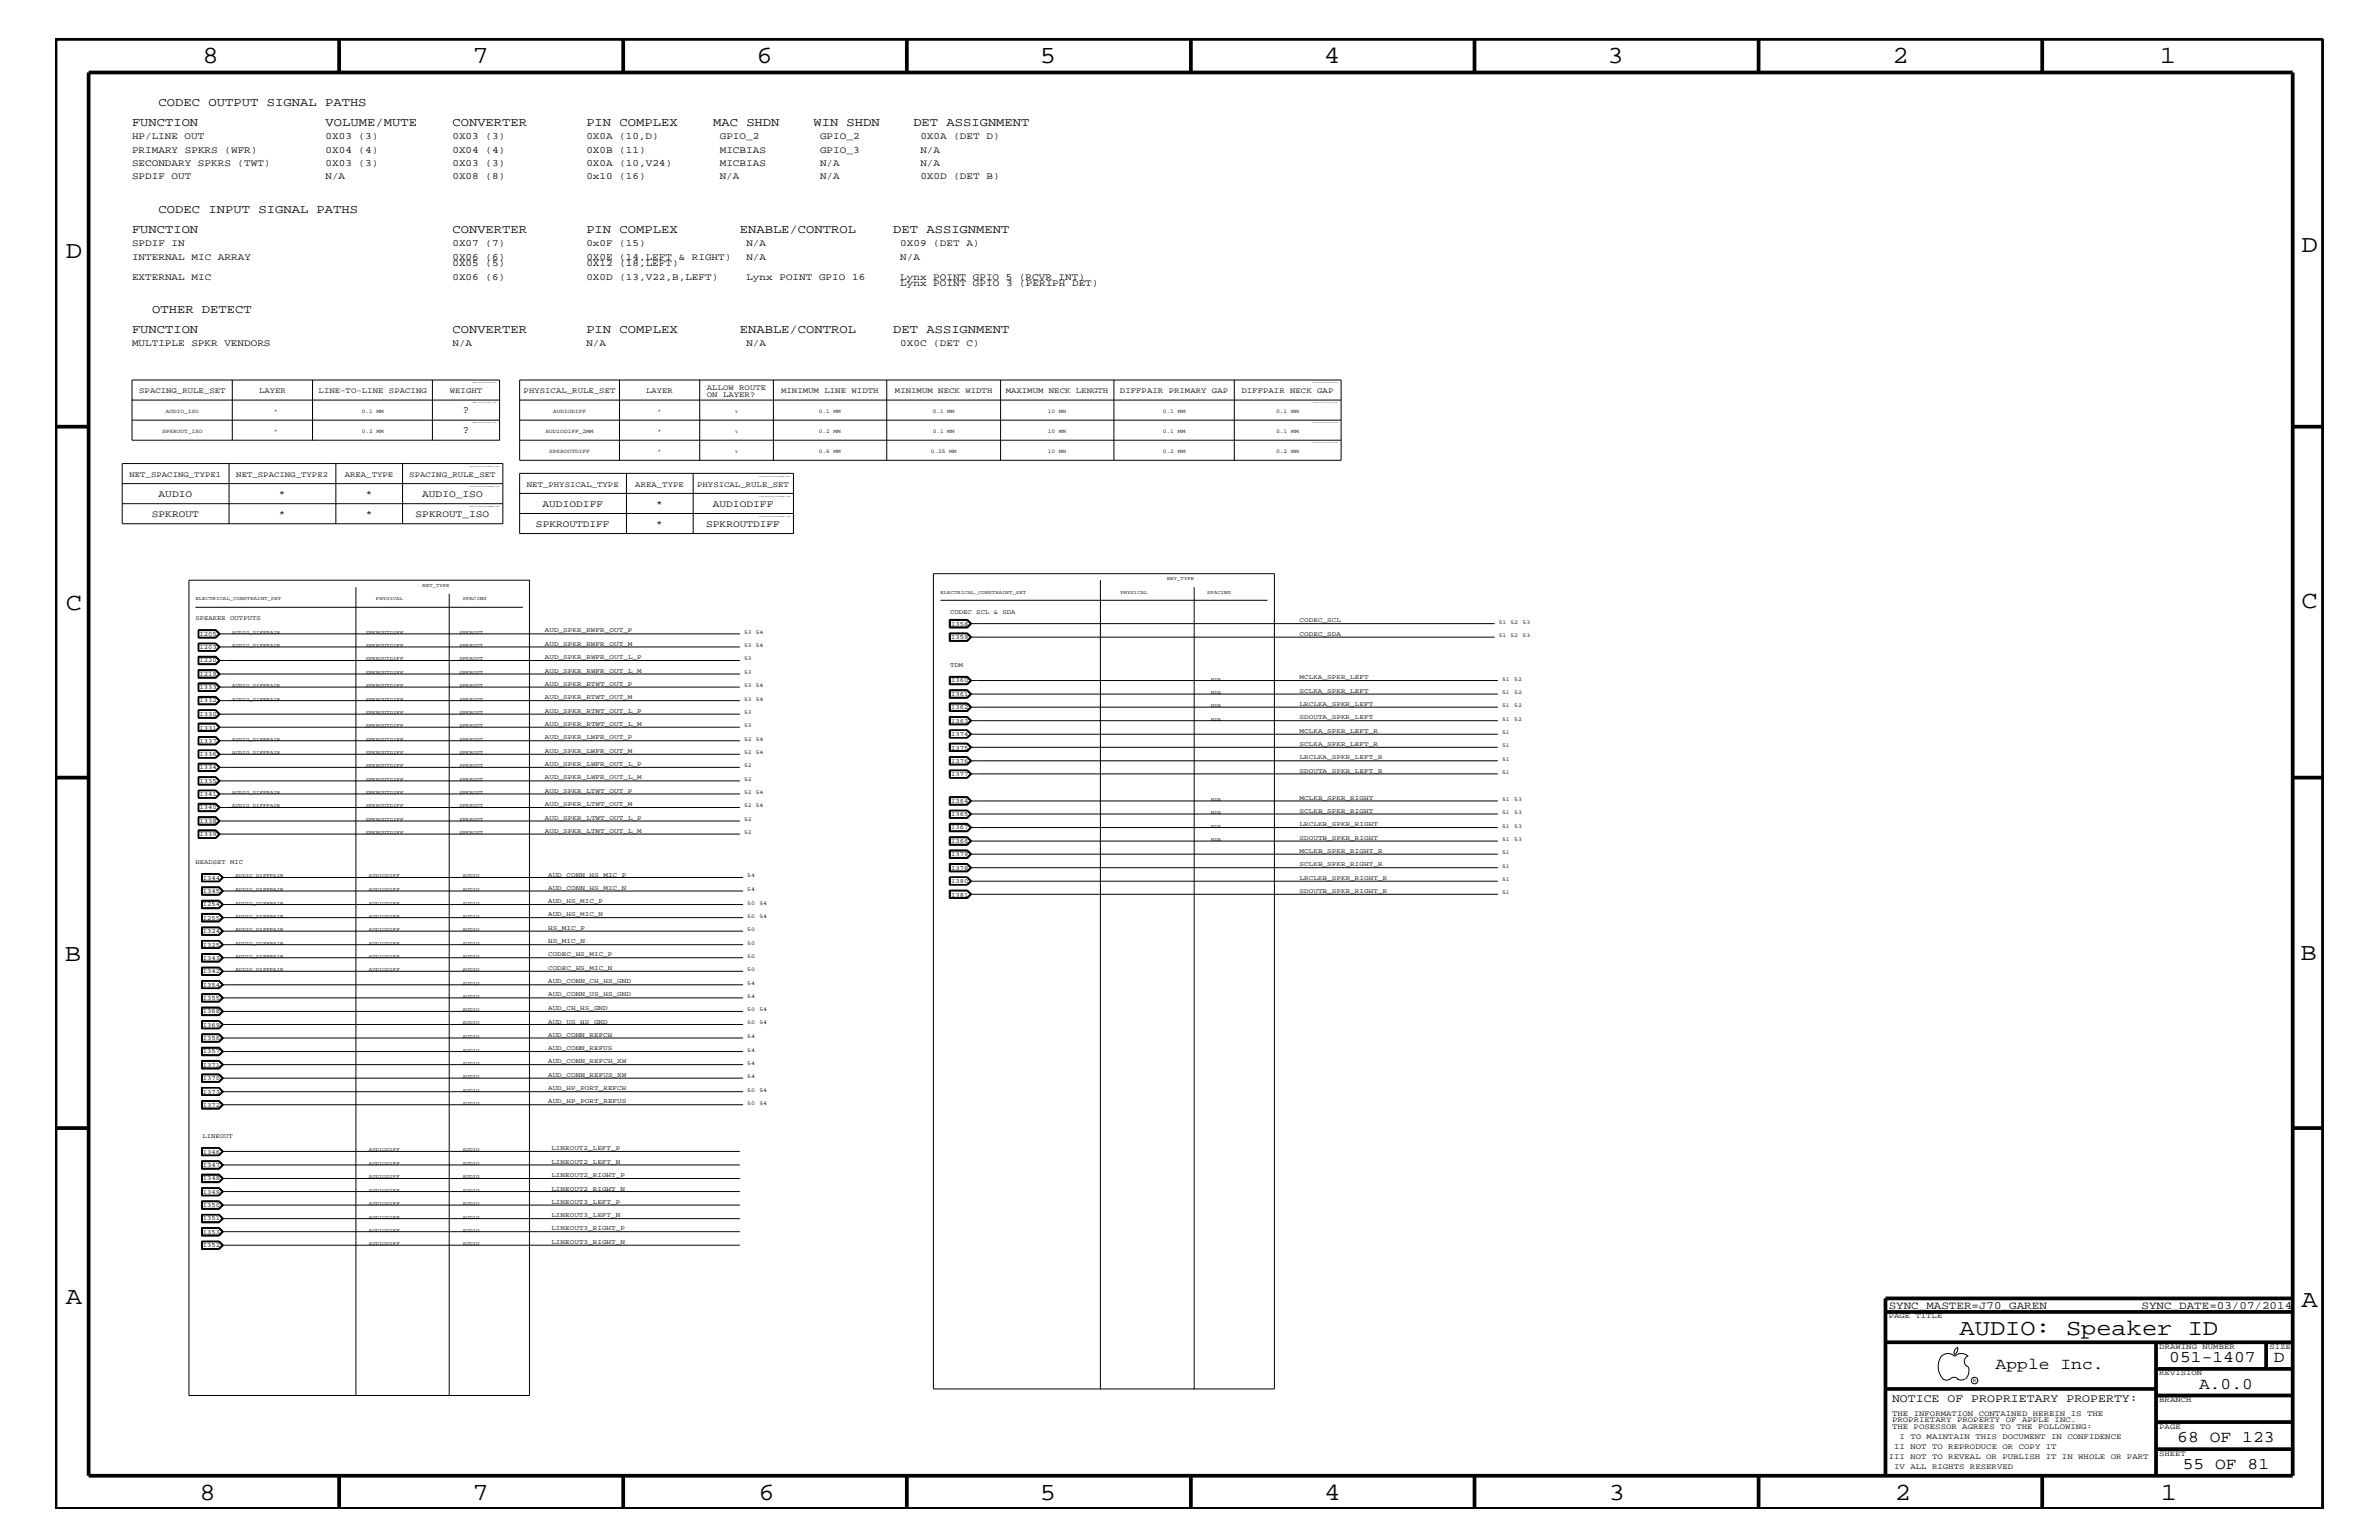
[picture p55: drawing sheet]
<svg xmlns="http://www.w3.org/2000/svg" width="432mm" height="279mm" viewBox="0 0 432 279" stroke-linecap="round" stroke-linejoin="round" font-family="sans-serif">
<defs><g id="words">
<g font-size="4.5">
<text x="36.7" y="11.5">8</text>
<text x="85.8" y="11.5">7</text>
<text x="137.3" y="11.5">6</text>
<text x="188.7" y="11.5">5</text>
<text x="240.3" y="11.5">4</text>
<text x="291.8" y="11.5">3</text>
<text x="343.5" y="11.5">2</text>
<text x="392" y="11.5">1</text>
<text x="11.9" y="46.8">D</text>
<text x="417.7" y="45.7">D</text>
<text x="11.9" y="110.6">C</text>
<text x="417.7" y="110.3">C</text>
<text x="11.8" y="174.3">B</text>
<text x="417.6" y="174.2">B</text>
<text x="11.9" y="236.7">A</text>
<text x="417.7" y="237.1">A</text>
<text x="36.2" y="272.1">8</text>
<text x="85.8" y="272.1">7</text>
<text x="137.7" y="272.1">6</text>
<text x="188.7" y="272.1">5</text>
<text x="240.4" y="272.1">4</text>
<text x="292" y="272.1">3</text>
<text x="343.9" y="272.1">2</text>
<text x="392.2" y="272.1">1</text>
</g>
<text font-size="4.1" x="355.7" y="242.3">AUDIO: Speaker ID</text>
<g font-size="3">
<text x="362.2" y="248.4">Apple Inc.</text>
<text x="393.7" y="247.1">051-1407</text>
<text x="399.2" y="252">A.0.0</text>
<text x="412.7" y="247.1">D</text>
<text x="395.2" y="261.6">68 OF 123</text>
<text x="396.2" y="266.6">55 OF 81</text>
</g>
<g font-size="2.2">
<text x="24" y="22.9">FUNCTION</text>
<text x="28.8" y="19.2">CODEC OUTPUT SIGNAL PATHS</text>
<text x="59.1" y="22.9">VOLUME/MUTE</text>
<text x="82.1" y="22.9">CONVERTER</text>
<text x="106.4" y="22.9">PIN COMPLEX</text>
<text x="129.5" y="22.9">MAC SHDN</text>
<text x="147.7" y="22.9">WIN SHDN</text>
<text x="165.8" y="22.9">DET ASSIGNMENT</text>
<text x="28.8" y="38.6">CODEC INPUT SIGNAL PATHS</text>
<text x="24" y="42.3">FUNCTION</text>
<text x="82.1" y="42.3">CONVERTER</text>
<text x="106.4" y="42.3">PIN COMPLEX</text>
<text x="134.3" y="42.3">ENABLE/CONTROL</text>
<text x="162.1" y="42.3">DET ASSIGNMENT</text>
<text x="27.6" y="56.8">OTHER DETECT</text>
<text x="24" y="60.4">FUNCTION</text>
<text x="82.1" y="60.4">CONVERTER</text>
<text x="106.4" y="60.4">PIN COMPLEX</text>
<text x="134.3" y="60.4">ENABLE/CONTROL</text>
<text x="162.1" y="60.4">DET ASSIGNMENT</text>
</g>
<text font-size="2.1" x="343.4" y="254.4">NOTICE OF PROPRIETARY PROPERTY:</text>
<g font-size="2">
<text x="342.8" y="237.4">SYNC_MASTER=J70_GAREN</text>
<text x="388.7" y="237.4">SYNC_DATE=03/07/2014</text>
</g>
<g font-size="1.9">
<text x="84" y="75">?</text>
<text x="84" y="78.6">?</text>
</g>
<g font-size="1.8">
<text x="24" y="27.7">PRIMARY SPKRS (WFR)</text>
<text x="24" y="25.3">HP/LINE OUT</text>
<text x="59.1" y="25.3">0X03 (3)</text>
<text x="59.1" y="27.7">0X04 (4)</text>
<text x="82.1" y="25.3">0X03 (3)</text>
<text x="82.1" y="27.7">0X04 (4)</text>
<text x="106.4" y="27.7">0X0B (11)</text>
<text x="106.4" y="25.3">0X0A (10,D)</text>
<text x="130.6" y="25.3">GPIO_2</text>
<text x="130.6" y="27.7">MICBIAS</text>
<text x="148.8" y="27.7">GPIO_3</text>
<text x="148.8" y="25.3">GPIO_2</text>
<text x="167" y="25.3">0X0A (DET D)</text>
<text x="167" y="27.7">N/A</text>
<text x="24" y="32.5">SPDIF OUT</text>
<text x="24" y="30.2">SECONDARY SPKRS (TWT)</text>
<text x="59.1" y="32.5">N/A</text>
<text x="59.1" y="30.2">0X03 (3)</text>
<text x="82.1" y="30.2">0X03 (3)</text>
<text x="82.1" y="32.5">0X08 (8)</text>
<text x="106.4" y="32.5">0x10 (16)</text>
<text x="106.4" y="30.2">0X0A (10,V24)</text>
<text x="130.6" y="30.2">MICBIAS</text>
<text x="130.6" y="32.5">N/A</text>
<text x="148.8" y="30.2">N/A</text>
<text x="148.8" y="32.5">N/A</text>
<text x="167" y="32.5">0X0D (DET B)</text>
<text x="167" y="30.2">N/A</text>
<text x="24" y="47.1">INTERNAL MIC ARRAY</text>
<text x="24" y="44.6">SPDIF IN</text>
<text x="82.1" y="47.1">0X06 (6)</text>
<text x="82.1" y="44.6">0X07 (7)</text>
<text x="106.4" y="47.1">0X0E (14,LEFT &amp; RIGHT)</text>
<text x="106.4" y="44.6">0x0F (15)</text>
<text x="135.5" y="44.6">N/A</text>
<text x="135.5" y="47.1">N/A</text>
<text x="163.4" y="44.6">0X09 (DET A)</text>
<text x="163.4" y="47.1">N/A</text>
<text x="24" y="50.7">EXTERNAL MIC</text>
<text x="82.1" y="48.3">0X05 (5)</text>
<text x="82.1" y="50.7">0X06 (6)</text>
<text x="106.4" y="50.7">0X0D (13,V22,B,LEFT)</text>
<text x="106.4" y="48.3">0X12 (18,LEFT)</text>
<text x="135.5" y="50.7">Lynx POINT GPIO 16</text>
<text x="163.4" y="50.7">Lynx POINT GPIO 5 (RCVR INT)</text>
<text x="163.4" y="51.9">Lynx POINT GPIO 3 (PERIPH DET)</text>
<text x="24" y="62.9">MULTIPLE SPKR VENDORS</text>
<text x="82.1" y="62.9">N/A</text>
<text x="106.4" y="62.9">N/A</text>
<text x="135.5" y="62.9">N/A</text>
<text x="163.4" y="62.9">0X0C (DET C)</text>
<text x="27.6" y="93.8">SPKROUT</text>
<text x="28.8" y="90.1">AUDIO</text>
<text x="50.6" y="90.1">*</text>
<text x="50.6" y="93.8">*</text>
<text x="66.4" y="90.1">*</text>
<text x="66.4" y="93.8">*</text>
<text x="75.4" y="93.8">SPKROUT_ISO</text>
<text x="76.6" y="90.1">AUDIO_ISO</text>
<text x="97.3" y="95.6">SPKROUTDIFF</text>
<text x="98.5" y="92">AUDIODIFF</text>
<text x="119.1" y="92">*</text>
<text x="119.1" y="95.6">*</text>
<text x="128.2" y="95.6">SPKROUTDIFF</text>
<text x="129.4" y="92">AUDIODIFF</text>
</g>
<g font-size="1.4">
<text x="25.3" y="71.3">SPACING_RULE_SET</text>
<text x="47" y="71.3">LAYER</text>
<text x="57.8" y="71.3">LINE-TO-LINE SPACING</text>
<text x="81.7" y="71.3">WEIGHT</text>
<text x="95" y="71.3">PHYSICAL_RULE_SET</text>
<text x="117.3" y="71.3">LAYER</text>
<text x="128.3" y="70.7">ALLOW ROUTE</text>
<text x="128.3" y="72">ON LAYER?</text>
<text x="141.8" y="71.3">MINIMUM LINE WIDTH</text>
<text x="162.4" y="71.3">MINIMUM NECK WIDTH</text>
<text x="182.5" y="71.3">MAXIMUM NECK LENGTH</text>
<text x="203.3" y="71.3">DIFFPAIR PRIMARY GAP</text>
<text x="225.3" y="71.3">DIFFPAIR NECK GAP</text>
<text x="23.5" y="86.5">NET_SPACING_TYPE1</text>
<text x="42.9" y="86.5">NET_SPACING_TYPE2</text>
<text x="62.6" y="86.5">AREA_TYPE</text>
<text x="74.3" y="86.5">SPACING_RULE_SET</text>
<text x="95.6" y="88.3">NET_PHYSICAL_TYPE</text>
<text x="115.3" y="88.3">AREA_TYPE</text>
<text x="126.5" y="88.3">PHYSICAL_RULE_SET</text>
<text x="342.8" y="239.2">PAGE TITLE</text>
<text x="391.9" y="244.7">DRAWING NUMBER</text>
<text x="411.9" y="244.7">SIZE</text>
<text x="391.9" y="249.5">REVISION</text>
<text x="343.4" y="256.8">THE INFORMATION CONTAINED HEREIN IS THE</text>
<text x="391.9" y="254.4">BRANCH</text>
<text x="343.4" y="258">PROPRIETARY PROPERTY OF APPLE INC.</text>
<text x="343.4" y="259.3">THE POSESSOR AGREES TO THE FOLLOWING:</text>
<text x="343.8" y="262.9">II NOT TO REPRODUCE OR COPY IT</text>
<text x="344.8" y="261.1">I TO MAINTAIN THIS DOCUMENT IN CONFIDENCE</text>
<text x="391.9" y="259.3">PAGE</text>
<text x="342.8" y="264.7">III NOT TO REVEAL OR PUBLISH IT IN WHOLE OR PART</text>
<text x="343.8" y="266.6">IV ALL RIGHTS RESERVED</text>
<text x="391.9" y="264.1">SHEET</text>
</g>
<g font-size="1.2">
<text x="35.5" y="112.6">SPEAKER OUTPUTS</text>
<text x="172.5" y="111.4">CODEC SCL &amp; SDA</text>
<text x="172.6" y="113.6">I358</text>
<text x="235.9" y="112.9">CODEC_SCL</text>
<text x="36.2" y="117.8">I203</text>
<text x="36.2" y="115.3">I205</text>
<text x="98.9" y="117.2">AUD_SPKR_RWFR_OUT_M</text>
<text x="98.9" y="114.8">AUD_SPKR_RWFR_OUT_P</text>
<text x="98.9" y="119.6">AUD_SPKR_RWFR_OUT_L_P</text>
<text x="172.6" y="115.9">I359</text>
<text x="235.9" y="115.3">CODEC_SDA</text>
<text x="36.2" y="122.6">I219</text>
<text x="36.2" y="120.2">I220</text>
<text x="36.2" y="125.1">I333</text>
<text x="98.9" y="122">AUD_SPKR_RWFR_OUT_L_M</text>
<text x="98.9" y="124.4">AUD_SPKR_RTWT_OUT_P</text>
<text x="172.5" y="121">TDM</text>
<text x="172.6" y="123.8">I360</text>
<text x="235.9" y="123.2">MCLKA_SPKR_LEFT</text>
<text x="235.9" y="125.7">SCLKA_SPKR_LEFT</text>
<text x="36.2" y="129.9">I330</text>
<text x="36.2" y="127.5">I332</text>
<text x="98.9" y="126.9">AUD_SPKR_RTWT_OUT_M</text>
<text x="98.9" y="129.3">AUD_SPKR_RTWT_OUT_L_P</text>
<text x="98.9" y="131.7">AUD_SPKR_RTWT_OUT_L_M</text>
<text x="172.6" y="126.3">I361</text>
<text x="172.6" y="128.7">I362</text>
<text x="172.6" y="131.1">I363</text>
<text x="235.9" y="128">LRCLKA_SPKR_LEFT</text>
<text x="235.9" y="130.5">SDOUTA_SPKR_LEFT</text>
<text x="36.2" y="132.4">I331</text>
<text x="36.2" y="137.2">I336</text>
<text x="36.2" y="134.7">I337</text>
<text x="98.9" y="134.1">AUD_SPKR_LWFR_OUT_P</text>
<text x="98.9" y="136.6">AUD_SPKR_LWFR_OUT_M</text>
<text x="172.6" y="133.5">I374</text>
<text x="172.6" y="136">I375</text>
<text x="235.9" y="137.8">LRCLKA_SPKR_LEFT_R</text>
<text x="235.9" y="133">MCLKA_SPKR_LEFT_R</text>
<text x="235.9" y="135.3">SCLKA_SPKR_LEFT_R</text>
<text x="36.2" y="139.6">I334</text>
<text x="36.2" y="142">I335</text>
<text x="98.9" y="139">AUD_SPKR_LWFR_OUT_L_P</text>
<text x="98.9" y="141.4">AUD_SPKR_LWFR_OUT_L_M</text>
<text x="98.9" y="143.9">AUD_SPKR_LTWT_OUT_P</text>
<text x="172.6" y="138.4">I376</text>
<text x="172.6" y="140.8">I377</text>
<text x="235.9" y="140.2">SDOUTA_SPKR_LEFT_R</text>
<text x="36.2" y="149.3">I338</text>
<text x="36.2" y="146.8">I340</text>
<text x="36.2" y="144.5">I341</text>
<text x="98.9" y="146.2">AUD_SPKR_LTWT_OUT_M</text>
<text x="98.9" y="148.7">AUD_SPKR_LTWT_OUT_L_P</text>
<text x="172.6" y="145.7">I364</text>
<text x="172.6" y="148.1">I365</text>
<text x="235.9" y="145.1">MCLKB_SPKR_RIGHT</text>
<text x="235.9" y="149.9">LRCLKB_SPKR_RIGHT</text>
<text x="235.9" y="147.5">SCLKB_SPKR_RIGHT</text>
<text x="36.2" y="151.8">I339</text>
<text x="98.9" y="151.1">AUD_SPKR_LTWT_OUT_L_M</text>
<text x="172.6" y="152.9">I366</text>
<text x="172.6" y="150.5">I367</text>
<text x="172.6" y="155.4">I379</text>
<text x="235.9" y="152.3">SDOUTB_SPKR_RIGHT</text>
<text x="235.9" y="154.7">MCLKB_SPKR_RIGHT_R</text>
<text x="35.5" y="156.8">HEADSET MIC</text>
<text x="36.8" y="159.6">I344</text>
<text x="36.8" y="162">I345</text>
<text x="99.5" y="159">AUD_CONN_HS_MIC_P</text>
<text x="99.5" y="161.4">AUD_CONN_HS_MIC_N</text>
<text x="172.6" y="157.8">I378</text>
<text x="172.6" y="160.2">I380</text>
<text x="235.9" y="157.2">SCLKB_SPKR_RIGHT_R</text>
<text x="235.9" y="159.6">LRCLKB_SPKR_RIGHT_R</text>
<text x="235.9" y="162">SDOUTB_SPKR_RIGHT_R</text>
<text x="36.8" y="164.5">I254</text>
<text x="36.8" y="166.9">I255</text>
<text x="99.5" y="163.9">AUD_HS_MIC_P</text>
<text x="99.5" y="166.2">AUD_HS_MIC_N</text>
<text x="172.6" y="162.7">I381</text>
<text x="36.8" y="169.3">I324</text>
<text x="36.8" y="171.7">I325</text>
<text x="99.5" y="168.7">HS_MIC_P</text>
<text x="99.5" y="171.1">HS_MIC_N</text>
<text x="99.5" y="173.5">CODEC_HS_MIC_P</text>
<text x="36.8" y="176.6">I342</text>
<text x="36.8" y="174.2">I343</text>
<text x="36.8" y="179">I354</text>
<text x="99.5" y="176">CODEC_HS_MIC_N</text>
<text x="99.5" y="178.4">AUD_CONN_CH_HS_GND</text>
<text x="36.8" y="181.4">I355</text>
<text x="36.8" y="183.8">I368</text>
<text x="99.5" y="183.2">AUD_CH_HS_GND</text>
<text x="99.5" y="180.8">AUD_CONN_US_HS_GND</text>
<text x="99.5" y="185.7">AUD_US_HS_GND</text>
<text x="36.8" y="188.7">I356</text>
<text x="36.8" y="191.1">I357</text>
<text x="36.8" y="186.3">I369</text>
<text x="99.5" y="190.5">AUD_CONN_REFUS</text>
<text x="99.5" y="188.1">AUD_CONN_REFCH</text>
<text x="36.8" y="195.9">I370</text>
<text x="36.8" y="193.6">I371</text>
<text x="99.5" y="192.9">AUD_CONN_REFCH_XW</text>
<text x="99.5" y="197.8">AUD_HP_PORT_REFCH</text>
<text x="99.5" y="195.4">AUD_CONN_REFUS_XW</text>
<text x="36.8" y="200.9">I372</text>
<text x="36.8" y="198.4">I373</text>
<text x="99.5" y="200.2">AUD_HP_PORT_REFUS</text>
<text x="36.7" y="206.5">LINEOUT</text>
<text x="36.8" y="209.3">I346</text>
<text x="100.1" y="208.7">LINEOUT2_LEFT_P</text>
<text x="36.8" y="211.7">I347</text>
<text x="36.8" y="214.2">I348</text>
<text x="100.1" y="213.6">LINEOUT2_RIGHT_P</text>
<text x="100.1" y="211.1">LINEOUT2_LEFT_N</text>
<text x="36.8" y="216.6">I349</text>
<text x="36.8" y="219">I350</text>
<text x="36.8" y="221.4">I351</text>
<text x="100.1" y="220.8">LINEOUT3_LEFT_N</text>
<text x="100.1" y="216">LINEOUT2_RIGHT_N</text>
<text x="100.1" y="218.4">LINEOUT3_LEFT_P</text>
<text x="36.8" y="226.3">I352</text>
<text x="36.8" y="223.9">I353</text>
<text x="100.1" y="225.7">LINEOUT3_RIGHT_N</text>
<text x="100.1" y="223.2">LINEOUT3_RIGHT_P</text>
</g>
<g font-size="1">
<text x="30.1" y="75">AUDIO_ISO</text>
<text x="49.7" y="75">*</text>
<text x="65.7" y="75">0.1 MM</text>
<text x="100.4" y="75">AUDIODIFF</text>
<text x="119.4" y="75">*</text>
<text x="148.6" y="75">0.1 MM</text>
<text x="169.3" y="75">0.1 MM</text>
<text x="190.2" y="75">10 MM</text>
<text x="211" y="75">0.1 MM</text>
<text x="231.6" y="75">0.1 MM</text>
<text x="29.4" y="78.6">SPKROUT_ISO</text>
<text x="49.7" y="78.6">*</text>
<text x="65.7" y="78.6">0.2 MM</text>
<text x="99" y="78.6">AUDIODIFF_2MM</text>
<text x="99.7" y="82.2">SPKROUTDIFF</text>
<text x="119.4" y="78.6">*</text>
<text x="119.4" y="82.2">*</text>
<text x="148.6" y="78.6">0.2 MM</text>
<text x="148.6" y="82.2">0.6 MM</text>
<text x="169" y="82.2">0.25 MM</text>
<text x="169.3" y="78.6">0.1 MM</text>
<text x="190.2" y="78.6">10 MM</text>
<text x="190.2" y="82.2">10 MM</text>
<text x="211" y="78.6">0.1 MM</text>
<text x="211" y="82.2">0.2 MM</text>
<text x="231.6" y="78.6">0.1 MM</text>
<text x="231.6" y="82.2">0.2 MM</text>
<text x="272" y="113.1">51 52</text>
<text x="276.4" y="113.1">53</text>
<text x="135" y="117.4">53 54</text>
<text x="135" y="115">53 54</text>
<text x="135" y="119.8">53</text>
<text x="272" y="115.6">51 52</text>
<text x="276.4" y="115.6">53</text>
<text x="135" y="122.3">53</text>
<text x="135" y="124.7">53 54</text>
<text x="272.6" y="123.5">51</text>
<text x="272.6" y="125.9">51</text>
<text x="274.8" y="123.5">52</text>
<text x="274.8" y="125.9">52</text>
<text x="135" y="127.1">53 54</text>
<text x="135" y="129.6">53</text>
<text x="135" y="131.9">53</text>
<text x="272.6" y="128.3">51</text>
<text x="272.6" y="130.8">51</text>
<text x="274.8" y="128.3">52</text>
<text x="274.8" y="130.8">52</text>
<text x="135" y="134.4">52 54</text>
<text x="135" y="136.8">52 54</text>
<text x="272.6" y="133.2">51</text>
<text x="272.6" y="135.6">51</text>
<text x="135" y="139.2">52</text>
<text x="135" y="141.7">52</text>
<text x="272.6" y="138">51</text>
<text x="272.6" y="140.4">51</text>
<text x="135" y="146.5">52 54</text>
<text x="135" y="149">52</text>
<text x="135" y="144">52 54</text>
<text x="272.6" y="145.3">51</text>
<text x="272.6" y="147.7">51</text>
<text x="274.8" y="145.3">53</text>
<text x="274.8" y="147.7">53</text>
<text x="135" y="151.3">52</text>
<text x="272.6" y="150.1">51</text>
<text x="272.6" y="152.6">51</text>
<text x="272.6" y="155">51</text>
<text x="274.8" y="150.1">53</text>
<text x="274.8" y="152.6">53</text>
<text x="135.6" y="159.2">54</text>
<text x="135.6" y="161.7">54</text>
<text x="272.6" y="157.4">51</text>
<text x="272.6" y="159.9">51</text>
<text x="135.6" y="164.1">50</text>
<text x="135.6" y="166.5">50</text>
<text x="137.8" y="164.1">54</text>
<text x="137.8" y="166.5">54</text>
<text x="272.6" y="162.2">51</text>
<text x="135.6" y="168.9">50</text>
<text x="135.6" y="171.4">50</text>
<text x="135.6" y="173.8">50</text>
<text x="135.6" y="176.2">50</text>
<text x="135.6" y="178.7">54</text>
<text x="135.6" y="183.5">50</text>
<text x="135.6" y="181">54</text>
<text x="135.6" y="185.9">50</text>
<text x="137.8" y="183.5">54</text>
<text x="137.8" y="185.9">54</text>
<text x="135.6" y="190.8">54</text>
<text x="135.6" y="188.3">54</text>
<text x="135.6" y="193.2">54</text>
<text x="135.6" y="195.6">54</text>
<text x="135.6" y="198.1">50</text>
<text x="135.6" y="200.4">50</text>
<text x="137.8" y="198.1">54</text>
<text x="137.8" y="200.4">54</text>
<text x="358.1" y="250.7">R</text>
</g>
<g font-size=".9">
<text x="76.7" y="106.5">NET_TYPE</text>
<text x="170.7" y="107.7">ELECTRICAL_CONSTRAINT_SET</text>
<text x="203.4" y="107.7">PHYSICAL</text>
<text x="211.8" y="105.3">NET_TYPE</text>
<text x="219.1" y="107.7">SPACING</text>
<text x="35.5" y="108.9">ELECTRICAL_CONSTRAINT_SET</text>
<text x="68.2" y="108.9">PHYSICAL</text>
<text x="84" y="108.9">SPACING</text>
<text x="42.2" y="117.4">AUDIO_DIFFPAIR</text>
<text x="42.2" y="115">AUDIO_DIFFPAIR</text>
<text x="66.4" y="117.4">SPKROUTDIFF</text>
<text x="66.4" y="115">SPKROUTDIFF</text>
<text x="66.4" y="119.8">SPKROUTDIFF</text>
<text x="83.4" y="117.4">SPKROUT</text>
<text x="83.4" y="115">SPKROUT</text>
<text x="83.4" y="119.8">SPKROUT</text>
<text x="42.2" y="124.7">AUDIO_DIFFPAIR</text>
<text x="66.4" y="122.3">SPKROUTDIFF</text>
<text x="66.4" y="124.7">SPKROUTDIFF</text>
<text x="83.4" y="122.3">SPKROUT</text>
<text x="83.4" y="124.7">SPKROUT</text>
<text x="219.8" y="123.5">HDA</text>
<text x="219.8" y="125.9">HDA</text>
<text x="42.2" y="127.1">AUDIO_DIFFPAIR</text>
<text x="66.4" y="127.1">SPKROUTDIFF</text>
<text x="66.4" y="129.6">SPKROUTDIFF</text>
<text x="66.4" y="131.9">SPKROUTDIFF</text>
<text x="83.4" y="127.1">SPKROUT</text>
<text x="83.4" y="129.6">SPKROUT</text>
<text x="83.4" y="131.9">SPKROUT</text>
<text x="219.8" y="128.3">HDA</text>
<text x="219.8" y="130.8">HDA</text>
<text x="42.2" y="134.4">AUDIO_DIFFPAIR</text>
<text x="42.2" y="136.8">AUDIO_DIFFPAIR</text>
<text x="66.4" y="134.4">SPKROUTDIFF</text>
<text x="66.4" y="136.8">SPKROUTDIFF</text>
<text x="83.4" y="134.4">SPKROUT</text>
<text x="83.4" y="136.8">SPKROUT</text>
<text x="66.4" y="139.2">SPKROUTDIFF</text>
<text x="66.4" y="141.7">SPKROUTDIFF</text>
<text x="83.4" y="139.2">SPKROUT</text>
<text x="83.4" y="141.7">SPKROUT</text>
<text x="42.2" y="146.5">AUDIO_DIFFPAIR</text>
<text x="42.2" y="144">AUDIO_DIFFPAIR</text>
<text x="66.4" y="146.5">SPKROUTDIFF</text>
<text x="66.4" y="149">SPKROUTDIFF</text>
<text x="66.4" y="144">SPKROUTDIFF</text>
<text x="83.4" y="146.5">SPKROUT</text>
<text x="83.4" y="149">SPKROUT</text>
<text x="83.4" y="144">SPKROUT</text>
<text x="219.8" y="145.3">HDA</text>
<text x="219.8" y="147.7">HDA</text>
<text x="66.4" y="151.3">SPKROUTDIFF</text>
<text x="83.4" y="151.3">SPKROUT</text>
<text x="219.8" y="150.1">HDA</text>
<text x="219.8" y="152.6">HDA</text>
<text x="42.8" y="159.2">AUDIO_DIFFPAIR</text>
<text x="42.8" y="161.7">AUDIO_DIFFPAIR</text>
<text x="67" y="159.2">AUDIODIFF</text>
<text x="67" y="161.7">AUDIODIFF</text>
<text x="84" y="159.2">AUDIO</text>
<text x="84" y="161.7">AUDIO</text>
<text x="42.8" y="164.1">AUDIO_DIFFPAIR</text>
<text x="42.8" y="166.5">AUDIO_DIFFPAIR</text>
<text x="67" y="164.1">AUDIODIFF</text>
<text x="67" y="166.5">AUDIODIFF</text>
<text x="84" y="164.1">AUDIO</text>
<text x="84" y="166.5">AUDIO</text>
<text x="42.8" y="168.9">AUDIO_DIFFPAIR</text>
<text x="42.8" y="171.4">AUDIO_DIFFPAIR</text>
<text x="42.8" y="173.8">AUDIO_DIFFPAIR</text>
<text x="67" y="168.9">AUDIODIFF</text>
<text x="67" y="171.4">AUDIODIFF</text>
<text x="67" y="173.8">AUDIODIFF</text>
<text x="84" y="168.9">AUDIO</text>
<text x="84" y="171.4">AUDIO</text>
<text x="84" y="173.8">AUDIO</text>
<text x="42.8" y="176.2">AUDIO_DIFFPAIR</text>
<text x="67" y="176.2">AUDIODIFF</text>
<text x="84" y="176.2">AUDIO</text>
<text x="84" y="178.7">AUDIO</text>
<text x="84" y="183.5">AUDIO</text>
<text x="84" y="181">AUDIO</text>
<text x="84" y="185.9">AUDIO</text>
<text x="84" y="190.8">AUDIO</text>
<text x="84" y="188.3">AUDIO</text>
<text x="84" y="193.2">AUDIO</text>
<text x="84" y="195.6">AUDIO</text>
<text x="84" y="198.1">AUDIO</text>
<text x="84" y="200.4">AUDIO</text>
<text x="67" y="208.9">AUDIODIFF</text>
<text x="84" y="208.9">AUDIO</text>
<text x="67" y="213.8">AUDIODIFF</text>
<text x="67" y="211.4">AUDIODIFF</text>
<text x="84" y="213.8">AUDIO</text>
<text x="84" y="211.4">AUDIO</text>
<text x="67" y="221.1">AUDIODIFF</text>
<text x="67" y="216.2">AUDIODIFF</text>
<text x="67" y="218.6">AUDIODIFF</text>
<text x="84" y="221.1">AUDIO</text>
<text x="84" y="216.2">AUDIO</text>
<text x="84" y="218.6">AUDIO</text>
<text x="67" y="225.9">AUDIODIFF</text>
<text x="67" y="223.5">AUDIODIFF</text>
<text x="84" y="225.9">AUDIO</text>
<text x="84" y="223.5">AUDIO</text>
</g>
<g font-size=".8">
<text x="133.4" y="75">Y</text>
<text x="133.4" y="78.6">Y</text>
<text x="133.4" y="82.2">Y</text>
</g>
<g font-size=".3">
<text x="85.7" y="69.5">TABLE_SPACING_RULE_HEAD</text>
<text x="238.3" y="69.5">TABLE_PHYSICAL_RULE_HEAD</text>
<text x="85.7" y="76.8">TABLE_SPACING_RULE_ITEM</text>
<text x="85.7" y="73.2">TABLE_SPACING_RULE_ITEM</text>
<text x="238.3" y="73.2">TABLE_PHYSICAL_RULE_ITEM</text>
<text x="238.3" y="76.8">TABLE_PHYSICAL_RULE_ITEM</text>
<text x="238.3" y="80.5">TABLE_PHYSICAL_RULE_ITEM</text>
<text x="85.2" y="88.3">TABLE_SPACING_ASSIGNMENT_ITEM</text>
<text x="85.2" y="84.7">TABLE_SPACING_ASSIGNMENT_HEAD</text>
<text x="137.8" y="86.5">TABLE_PHYSICAL_ASSIGNMENT_HEAD</text>
<text x="85.2" y="92">TABLE_SPACING_ASSIGNMENT_ITEM</text>
<text x="137.8" y="93.8">TABLE_PHYSICAL_ASSIGNMENT_ITEM</text>
<text x="137.8" y="90.1">TABLE_PHYSICAL_ASSIGNMENT_ITEM</text>
</g>
</g></defs>
<g fill="none" stroke="#000" stroke-width=".18">
<path d="M24 72.6v7.3h66.7v-11h-66.7v3.7h66.7M24 76.2h66.7M42.2 68.9v11M56.7 68.9v11M78.5 68.9v11M94.3 68.9h149.1v14.6h-149.1zM94.3 72.6h149.1M94.3 76.2h149.1M94.3 79.9h149.1M112.4 68.9v14.6M127 68.9v14.6M140.4 68.9v14.6"/>
<path d="M161 68.9v14.6M181.6 68.9v14.6M202.2 68.9v14.6M224 68.9v14.6M22.2 87.7v7.3h69.1v-10.9h-69.1v3.6h69.1M22.2 91.4h69.1M41.6 84.1v10.9M61 84.1v10.9M73.1 84.1v10.9M94.3 89.5v7.3h49.7v-10.9h-49.7v3.6h49.7M94.3 93.2h49.7M113.7 85.9v10.9"/>
<path d="M125.8 85.9v10.9M35.5 110.2h59.4M36 114.2h3.2l.8 .8-.8 .8h-3.2zM36 119.1h3.2l.8 .7-.8 .8h-3.2zM36 114.3h3.2l.7 .7-.7 .7h-3.2M36 119.2h3.2l.7 .6-.7 .7h-3.2M36.1 114.3v1.4M36.1 119.2v1.3M36.1 114.4h3l.6 .6M36.1 119.2h3l.6 .6M39.1 116.8h-3v1.3h3M39.1 116.8l.7 .6-.7 .7"/>
<path d="M39.1 116.8l.6 .6M39.1 114.3l.7 .7-.7 .7M39.1 119.2l.7 .6-.7 .7M39.2 116.7h-3.2v1.4h3.2M39.2 116.7l.8 .7-.8 .7M39.2 116.7l.7 .7-.7 .7M39.7 117.4l-.6 .7M39.7 117.4h94.6M39.7 115l-.6 .6h-3M39.7 115h94.6M39.7 119.8l-.6 .6h-3M39.7 119.8h94.6"/>
<path d="M64.6 106.5v146.7h-30.3v-147.9h61.8v147.9h-31.5M81.5 107.7v145.5M170.7 108.9h59.3M172.3 112.4h3.3l.8 .7-.8 .8h-3.3zM172.3 114.8h3.3l.8 .8-.8 .8h-3.3zM172.4 113.9v-1.4h3.2l.7 .6-.7 .8M172.4 114.9h3.2l.7 .7-.7 .7h-3.2zM172.5 115h3l.6 .6M172.5 112.6h3l.7 .5-.7 .7h-3zM172.5 114.9v1.4M175.5 112.6l.6 .5M175.5 114.9l.7 .7-.7 .7"/>
<path d="M176.1 115.6h95.2M176.1 113.1l-.6 .6h-3M176.1 113.1h95.2M176.1 115.6l-.6 .6h-3M199.7 105.3v146.7h17M216.7 106.5v145.5h14.6v-147.9h-61.9v147.9h30.3M36 121.5h3.2l.8 .8-.8 .7h-3.2zM36 123.9h3.2l.8 .8-.8 .7h-3.2zM36 126.4h3.2l.8 .7-.8 .8h-3.2zM36 128.8h3.2l.8 .8-.8 .7h-3.2zM36 131.2h3.2l.8 .7-.8 .8h-3.2zM36 133.6h3.2l.8 .8-.8 .8h-3.2z"/>
<path d="M36 138.5h3.2l.8 .7-.8 .8h-3.2zM36 131.3h3.2l.7 .6-.7 .8M36 126.4h3.2l.7 .7-.7 .7h-3.2M36 124h3.2l.7 .7-.7 .7M36 138.5h3.2l.7 .7-.7 .7h-3.2M36 133.7h3.2l.7 .7-.7 .7h-3.2M36.1 121.6h3l.7 .7-.7 .6h-3zM36.1 126.4v1.4M36.1 131.3h3l.7 .6-.7 .7h-3zM36.1 133.7v1.4M36.1 138.5v1.4M36.1 121.7h3l.6 .6"/>
<path d="M36.1 126.5h3l.6 .6M36.1 138.6h3l.6 .6M36.1 133.8h3l.6 .6M39.1 124.1h-3v1.2h3M39.1 128.9h-3v1.3h3M39.1 136.2h-3v1.2h3M39.1 128.9l.7 .7-.7 .6M39.1 128.9l.6 .7M39.1 131.3l.6 .6M39.1 126.4l.7 .7-.7 .7M39.1 124.1l.7 .6-.7 .6M39.1 124.1l.6 .6"/>
<path d="M39.1 138.5l.7 .7-.7 .7M39.1 136.2l.7 .6-.7 .6M39.1 136.2l.6 .6M39.1 133.7l.7 .7-.7 .7M39.2 136.1h-3.2v1.4h3.2M39.2 121.5l.7 .8-.7 .7h-3.2M39.2 128.8l.7 .8-.7 .6h-3.2M39.2 136.1l.8 .7-.8 .7M39.2 136.1l.7 .7-.7 .7M39.7 122.3l-.6 .6M39.7 122.3h94.6M39.7 129.6l-.6 .6"/>
<path d="M39.7 129.6h94.6M39.7 131.9l-.6 .6h-3M39.7 131.9h94.6M39.7 127.1l-.6 .6h-3M39.7 127.1h94.6M39.7 124.7l-.6 .6M39.7 124.7h94.6M39.7 139.2l-.6 .6h-3M39.7 139.2h94.6M39.7 136.8l-.6 .6M39.7 136.8h94.6M39.7 134.4l-.6 .6h-3"/>
<path d="M39.7 134.4h94.6M172.3 122.7h3.3l.8 .8-.8 .7h-3.3zM172.3 125.2h3.3l.8 .7-.8 .8h-3.3zM172.3 127.5h3.3l.8 .8-.8 .8h-3.3zM172.3 130h3.3l.8 .8-.8 .7h-3.3zM172.3 134.8h3.3l.8 .8-.8 .7h-3.3zM172.3 137.3h3.3l.8 .7-.8 .8h-3.3zM172.4 122.8h3.2l.7 .7-.7 .6h-3.2zM172.4 125.2v1.4h3.2l.7-.7-.7-.7M172.4 129.1v-1.5h3.2l.7 .7-.7 .8M172.4 130.1h3.2l.7 .7-.7 .6h-3.2zM172.4 132.4v1.5"/>
<path d="M172.4 136.3v-1.4h3.2l.7 .7-.7 .7M172.4 137.4h3.2l.7 .6-.7 .7h-3.2zM172.4 139.7v1.5M172.5 122.9h3l.6 .6M172.5 130.2h3l.6 .6M172.5 127.7h3l.7 .6-.7 .7h-3zM172.5 125.3h3l.7 .6-.7 .6h-3zM172.5 125.3h3l.6 .6M172.5 137.4h3l.6 .6M172.5 135h3l.6 .6M172.5 122.8v1.3M172.5 130.1v1.3"/>
<path d="M172.5 134.9v1.4h3l.7-.7-.7-.7M172.5 137.4v1.3M175.5 132.5h-3v1.3h3M175.5 139.8h-3v1.3h3M175.5 122.8l.7 .7-.7 .6M175.5 127.7l.6 .6M175.5 130.1l.7 .7-.7 .6M175.5 132.5l.7 .7-.7 .6M175.5 132.5l.6 .7M175.5 137.4l.7 .6-.7 .7M175.5 139.8l.7 .6-.7 .7M175.5 139.8l.6 .6"/>
<path d="M175.6 132.4h-3.3v1.5h3.3M175.6 139.7h-3.3v1.5h3.3M175.6 132.4l.8 .8-.8 .7M175.6 132.4l.7 .8-.7 .7M175.6 139.7l.8 .7-.8 .8M175.6 139.7l.7 .7-.7 .8M176.1 128.3l-.6 .6h-3M176.1 130.8l-.6 .5h-3M176.1 123.5l-.6 .6h-3M176.1 138l-.6 .6h-3M176.1 135.6l-.6 .6h-3M176.1 123.5h95.8"/>
<path d="M176.1 125.9l-.6 .6M176.1 125.9h95.8M176.1 128.3h95.8M176.1 130.8h95.8M176.1 133.2l-.6 .6M176.1 133.2h95.8M176.1 135.6h95.8M176.1 138h95.8M36 140.9h3.2l.8 .8-.8 .7h-3.2zM36 145.7h3.2l.8 .8-.8 .8h-3.2zM36 148.2h3.2l.8 .8-.8 .7h-3.2zM36 150.6h3.2l.8 .7-.8 .8h-3.2z"/>
<path d="M36 141h3.2l.7 .7-.7 .7h-3.2M36 150.7h3.2l.7 .6-.7 .8M36 145.8h3.2l.7 .7-.7 .7h-3.2M36.1 141v1.4M36.1 145.8v1.4M36.1 148.3h3l.7 .7-.7 .5h-3zM36.1 141.1h3l.6 .6M36.1 148.4h3l.6 .6M36.1 145.9h3l.6 .6M36.7 158.6h3.1l.6 .6-.6 .7h-3.1zM36.7 158.6v1.3M39.1 143.5h-3v1.2h3"/>
<path d="M39.1 150.7h-3v1.3h3M39.1 141l.7 .7-.7 .7M39.1 150.7l.7 .6-.7 .7M39.1 150.7l.6 .6M39.1 145.8l.7 .7-.7 .7M39.1 143.5l.7 .5-.7 .7M39.1 143.5l.6 .5M39.2 143.4h-3.2v1.4h3.2M39.2 148.2l.7 .8-.7 .6h-3.2M39.2 143.4l.8 .6-.8 .8M39.2 143.4l.7 .6-.7 .8M39.7 141.7l-.6 .6h-3"/>
<path d="M39.7 141.7h94.6M39.7 149l-.6 .5M39.7 149h94.6M39.7 151.3l-.6 .7M39.7 151.3h94.6M39.7 146.5l-.6 .6h-3M39.7 146.5h94.6M39.7 144l-.6 .7M39.7 144h94.6M39.7 158.6l.6 .6M39.8 158.5h-3.2v1.5h3.2M39.8 158.5l.8 .7-.8 .8"/>
<path d="M39.8 158.5l.7 .7-.7 .8M40.3 159.2l-.6 .7M40.3 159.2h94.6M172.3 144.6h3.3l.8 .7-.8 .8h-3.3zM172.3 149.4h3.3l.8 .7-.8 .8h-3.3zM172.3 151.8h3.3l.8 .8-.8 .8h-3.3zM172.3 154.2h3.3l.8 .8-.8 .7h-3.3zM172.3 156.7h3.3l.8 .7-.8 .8h-3.3zM172.4 144.6v1.4h3.2l.7-.7-.7-.7M172.4 147v1.4M172.4 149.5h3.2l.7 .6-.7 .7h-3.2zM172.4 151.8v1.5h3.2l.7-.7-.7-.8"/>
<path d="M172.4 155.7v-1.4h3.2l.7 .7-.7 .7M172.4 156.7h3.2l.7 .7-.7 .7h-3.2zM172.4 159.1v1.5M172.5 149.5h3l.6 .6M172.5 152h3l.6 .6M172.5 144.7h3l.6 .6M172.5 146v-1.4h3l.7 .7-.7 .7M172.5 149.5v1.3M172.5 151.9h3l.7 .7-.7 .6h-3zM172.5 154.4h3l.7 .6-.7 .6h-3zM172.5 156.7v1.4M172.5 156.8h3l.6 .6"/>
<path d="M175.5 147.1h-3v1.3h3M175.5 159.2h-3v1.3h3M175.5 147.1l.7 .6-.7 .7M175.5 147.1l.6 .6M175.5 149.5l.7 .6-.7 .7M175.5 156.7l.7 .7-.7 .7M175.5 154.4l.6 .6M175.5 159.2l.7 .7-.7 .6M175.5 159.2l.6 .7M175.6 147h-3.3v1.4h3.3M175.6 159.1h-3.3v1.5h3.3M175.6 147l.8 .7-.8 .7"/>
<path d="M175.6 147l.7 .7-.7 .7M175.6 159.1l.8 .8-.8 .7M175.6 159.1l.7 .8-.7 .7M176.1 150.1l-.6 .6h-3M176.1 145.3l-.6 .6h-3M176.1 159.9h95.8M176.1 145.3h95.8M176.1 147.7l-.6 .7M176.1 147.7h95.8M176.1 152.6l-.6 .6M176.1 152.6h95.8M176.1 150.1h95.8"/>
<path d="M176.1 140.4l-.6 .7M176.1 140.4h95.8M176.1 157.4l-.6 .6h-3M176.1 157.4h95.8M176.1 155l-.6 .6h-3M176.1 155h95.8M176.1 159.9l-.6 .6M36.6 163.4h3.2l.8 .7-.8 .8h-3.2zM36.6 160.9h3.2l.8 .8-.8 .7h-3.2zM36.6 165.7h3.2l.8 .8-.8 .7h-3.2zM36.6 168.2h3.2l.8 .7-.8 .8h-3.2zM36.6 173h3.2l.8 .8-.8 .7h-3.2z"/>
<path d="M36.6 175.5h3.2l.8 .7-.8 .8h-3.2zM36.6 165.8h3.2l.7 .7-.7 .7M36.6 169.6h3.2M36.6 168.3h3.2M36.6 176.9h3.2M36.6 175.5h3.2M36.6 173.1h3.2l.7 .7-.7 .7M36.6 162.3h3.2M36.6 161h3.2M36.7 163.4h3.1l.6 .7-.6 .6h-3.1zM36.7 161v1.3M36.7 165.9h3.1l.6 .6-.6 .7h-3.1z"/>
<path d="M36.7 168.3v1.3M36.7 170.7h3.1l.6 .7-.6 .6h-3.1zM36.7 173.2h3.1l.6 .6-.6 .6h-3.1zM36.7 175.5v1.4M36.7 178h3.1l.6 .7-.6 .6h-3.1zM36.7 161.1h3l.6 .6-.6 .5h-3zM36.7 165.9v1.2h3l.6-.6M36.7 168.3h3l.6 .6-.6 .6h-3zM36.7 170.7v1.3M36.7 173.2v1.2h3l.6-.6M36.7 175.6h3l.6 .6-.6 .6h-3zM36.7 178v1.3"/>
<path d="M39.7 165.9l.6 .6M39.7 170.7l.6 .7M39.7 173.2l.6 .6M39.7 178l.6 .7M39.8 170.6h-3.2v1.5h3.2M39.8 177.9h-3.2v1.5h3.2M39.8 163.4l.7 .7-.7 .7h-3.2M39.8 168.3l.6 .6-.6 .7M39.8 168.3l.7 .6-.7 .7M39.8 170.6l.8 .8-.8 .7M39.8 170.6l.7 .8-.7 .7M39.8 175.5l.6 .7-.6 .7"/>
<path d="M39.8 175.5l.7 .7-.7 .7M39.8 161l.6 .7-.6 .6M39.8 161l.7 .7-.7 .6M39.8 177.9l.8 .8-.8 .7M39.8 177.9l.7 .8-.7 .7M40.3 164.1l-.6 .6M40.3 164.1l-.6-.6h-3v1.2M40.3 164.1h94.6M40.3 166.5h94.6M40.3 168.9h94.6M40.3 171.4l-.6 .6M40.3 171.4h94.6"/>
<path d="M40.3 176.2h94.6M40.3 173.8h94.6M40.3 161.7h94.6M40.3 178.7l-.6 .6M40.3 178.7h94.6M172.3 161.5h3.3l.8 .7-.8 .8h-3.3zM172.4 163v-1.4h3.2l.7 .6-.7 .8M172.5 161.7h3l.6 .5M172.5 161.6v1.3h3l.7-.7-.7-.6M176.1 162.2h95.8M176.1 162.2l-.6 .6h-3M36.6 180.3h3.2l.8 .7-.8 .8h-3.2z"/>
<path d="M36.6 182.7h3.2l.8 .8-.8 .8h-3.2zM36.6 187.6h3.2l.8 .7-.8 .8h-3.2zM36.6 190h3.2l.8 .8-.8 .7h-3.2zM36.6 192.4h3.2l.8 .8-.8 .7h-3.2zM36.6 194.8h3.2l.8 .8-.8 .8h-3.2zM36.6 199.7h3.2l.8 .7-.8 .8h-3.2zM36.6 181.7h3.2M36.6 180.4h3.2M36.6 189h3.2M36.6 187.6h3.2M36.6 184.2h3.2M36.6 196.3h3.2"/>
<path d="M36.6 194.9h3.2M36.6 192.5h3.2l.7 .7-.7 .7M36.6 199.8h3.2l.7 .6-.7 .8M36.7 180.4v1.3M36.7 184.2v-1.4h3.1l.6 .7-.6 .7M36.7 185.3h3.1l.6 .6-.6 .6h-3.1zM36.7 187.6v1.4M36.7 190.1h3.1l.6 .7-.6 .6h-3.1zM36.7 192.6h3.1l.6 .6-.6 .6h-3.1zM36.7 194.9v1.4M36.7 197.4h3.1l.6 .7-.6 .6h-3.1zM36.7 199.8h3.1l.6 .6-.6 .7h-3.1z"/>
<path d="M36.7 180.5h3l.6 .5-.6 .6h-3zM36.7 182.9h3l.6 .6-.6 .6h-3zM36.7 185.3v1.2M36.7 187.7h3l.6 .6-.6 .6h-3zM36.7 192.6v1.1h3l.6-.5M36.7 195h3l.6 .6-.6 .6h-3zM36.7 197.4v1.3M36.7 199.8v1.2h3l.6-.6M39.7 185.3l.6 .6M39.7 192.6l.6 .6M39.7 199.8l.6 .6M39.7 197.4l.6 .7"/>
<path d="M39.8 185.2h-3.2v1.4h3.2M39.8 197.3h-3.2v1.4h3.2M39.8 180.4l.6 .6-.6 .7M39.8 180.4l.7 .6-.7 .7M39.8 187.6l.6 .7-.6 .7M39.8 187.6l.7 .7-.7 .7M39.8 190l.7 .8-.7 .7h-3.2M39.8 182.7l.7 .8-.7 .7M39.8 185.2l.8 .7-.8 .7M39.8 185.2l.7 .7-.7 .7M39.8 194.9l.6 .7-.6 .7M39.8 194.9l.7 .7-.7 .7"/>
<path d="M39.8 197.3l.8 .8-.8 .6M39.8 197.3l.7 .8-.7 .6M40.3 190.8l-.6-.6h-3v1.2M40.3 181h94.6M40.3 188.3h94.6M40.3 190.8l-.6 .6M40.3 190.8h94.6M40.3 183.5h94.6M40.3 185.9l-.6 .6M40.3 185.9h94.6M40.3 195.6h94.6M40.3 193.2h94.6"/>
<path d="M40.3 198.1l-.6 .6M40.3 198.1h94.6M36.6 210.6h3.2l.8 .8-.8 .7h-3.2zM36.6 213h3.2l.8 .8-.8 .8h-3.2zM36.6 217.9h3.2l.8 .7-.8 .8h-3.2zM36.6 212h3.2M36.6 210.7h3.2M36.6 219.3h3.2M36.6 218h3.2M36.7 208.3h3.1l.6 .6-.6 .7h-3.1zM36.7 210.7v1.3M36.7 213.1h3.1l.6 .7-.6 .6h-3.1z"/>
<path d="M36.7 215.6h3.1l.6 .6-.6 .7h-3.1zM36.7 218v1.3M36.7 208.3v1.3M36.7 210.8h3l.6 .6-.6 .5h-3zM36.7 215.6v1.3M36.7 218h3l.6 .6-.6 .6h-3zM39.7 208.3l.6 .6M39.7 215.6l.6 .6M39.8 208.2h-3.2v1.5h3.2M39.8 215.5h-3.2v1.4h3.2M39.8 208.2l.8 .7-.8 .8M39.8 208.2l.7 .7-.7 .8"/>
<path d="M39.8 210.7l.6 .7-.6 .6M39.8 210.7l.7 .7-.7 .6M39.8 213l.7 .8-.7 .7h-3.2M39.8 215.5l.8 .7-.8 .7M39.8 215.5l.7 .7-.7 .7M39.8 218l.6 .6-.6 .7M39.8 218l.7 .6-.7 .7M40.3 213.8l-.6-.6h-3v1.2M40.3 208.9l-.6 .7M40.3 208.9h94M40.3 211.4h94M40.3 213.8l-.6 .6"/>
<path d="M40.3 213.8h94M40.3 216.2l-.6 .7M40.3 216.2h94M40.3 218.6h94M40.3 200.4h94.6M36.6 220.3h3.2l.8 .8-.8 .8h-3.2zM36.6 222.7h3.2l.8 .8-.8 .7h-3.2zM36.6 225.2h3.2l.8 .7-.8 .8h-3.2zM36.6 226.6h3.2M36.6 225.2h3.2M36.6 222.8h3.2l.7 .7-.7 .7M36.7 220.4h3.1l.6 .7-.6 .6h-3.1z"/>
<path d="M36.7 222.9h3.1l.6 .6-.6 .6h-3.1zM36.7 225.2v1.4M36.7 220.4v1.3M36.7 222.9v1.2h3l.6-.6M36.7 225.3h3l.6 .6-.6 .6h-3zM39.7 220.4l.6 .7M39.7 222.9l.6 .6M39.8 220.3l.7 .8-.7 .7h-3.2M39.8 225.2l.6 .7-.6 .7M39.8 225.2l.7 .7-.7 .7M40.3 221.1l-.6 .6M40.3 221.1h94"/>
<path d="M40.3 225.9h94M40.3 223.5h94M352.3 246.1a1.72 1.72 0 0 1 2.5 0 1.69 1.69 0 0 1 2.4 0M352.4 246a3.2 3.2 0 0 0 .4 4.3l.8 .1 .4-.2M354 250.2l.7-.3 .7 .3M355.2 250.2l.7 .2 .7-.2M355.3 244.4v.3a1.18 1.18 0 0 1-.6 1.1M355.4 244.4a.99 .99 0 0 0-.6 1.4M357.2 246a1.04 1.04 0 0 0-.7 1 1.04 1.04 0 0 0 .7 1M357.3 248l.1 .7a2.11 2.11 0 0 1-.6 1.5"/>
<circle cx="358.4" cy="250.5" r=".59"/>
</g>
<g fill="none" stroke="#000" stroke-width=".68" stroke-linecap="butt">
<path d="M10.1 7.1h411.5v266.7h-411.5zM16.1 13.2h400v254.5h-400zM61.6 7.1v6.1M113.1 7.1v6.1M164.6 7.1v6.1M216.2 7.1v6.1M267.6 7.1v6.1M319.2 7.1v6.1M370.7 7.1v6.1M10.1 77.4h6M416.1 77.4h5.5M10.1 141.1h6"/>
<path d="M416.1 141.1h5.5M10.1 204.7h6M416.1 204.7h5.5M342.2 238h73.9M416.1 235.6h-73.9v32.1M342.2 243.5h73.9M342.2 252h49.1M391.3 248.4h24.8M391.3 243.5v24.2M391.3 258h24.8M391.3 253.2h24.8M411.3 243.5v4.9"/>
<path d="M61.6 267.7v6.1M113.1 267.7v6.1M164.6 267.7v6.1M216.2 268v5.8M267.6 267.7v6.1M319.2 267.7v6.1M370.7 267.7v6.1M391.3 262.9h24.8"/>
</g>
<use href="#words"/>
</svg>
